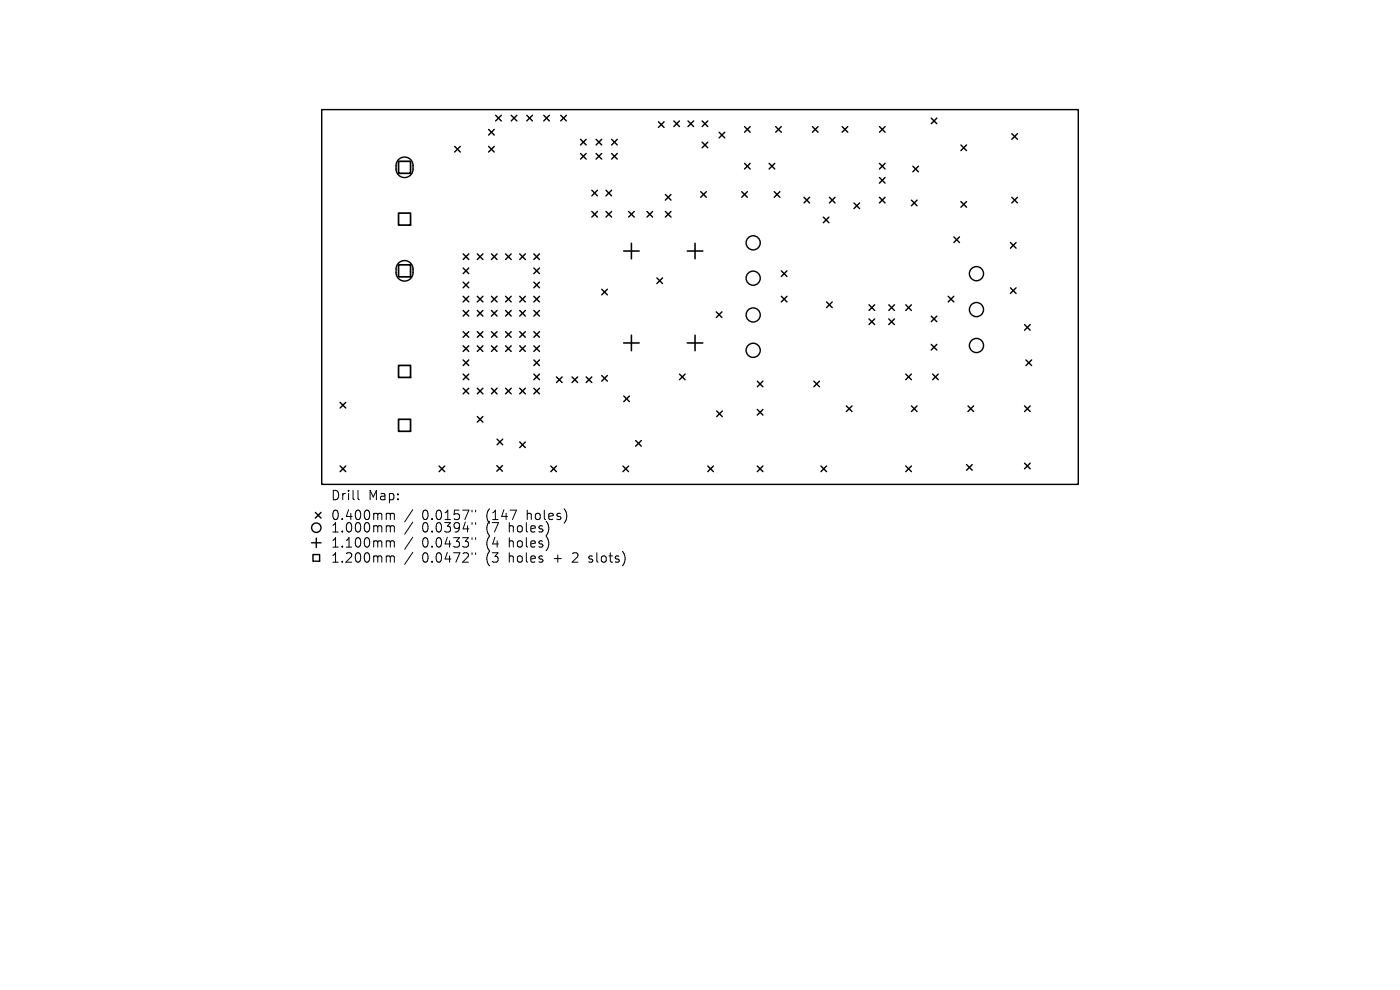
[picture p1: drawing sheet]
<svg xmlns="http://www.w3.org/2000/svg" width="297mm" height="210mm" viewBox="0 0 297 210" stroke-linecap="round" stroke-linejoin="round" font-family="sans-serif">
<defs><g id="words">
<g font-size="2.8">
<text x="70.1" y="106.4">Drill</text>
<text x="78.1" y="106.4">Map:</text>
<text x="70.1" y="110.6">0.400mm</text>
<text x="70.1" y="113.2">1.000mm</text>
<text x="89.5" y="110.6">0.0157&quot;</text>
<text x="89.5" y="113.2">0.0394&quot;</text>
<text x="103.3" y="110.6">(147</text>
<text x="103.3" y="113.2">(7</text>
<text x="108.2" y="113.2">holes)</text>
<text x="112" y="110.6">holes)</text>
<text x="70.1" y="116.4">1.100mm</text>
<text x="70.1" y="119.6">1.200mm</text>
<text x="89.5" y="116.4">0.0433&quot;</text>
<text x="89.5" y="119.6">0.0472&quot;</text>
<text x="103.3" y="116.4">(4</text>
<text x="103.3" y="119.6">(3</text>
<text x="108.2" y="116.4">holes)</text>
<text x="108.2" y="119.6">holes</text>
<text x="118" y="119.6">+</text>
<text x="122.2" y="119.6">2</text>
<text x="125.8" y="119.6">slots)</text>
</g>
</g></defs>
<g fill="none" stroke="#000" stroke-width=".3">
<path d="M68.3 23.3h160.5v79.5h-160.5zM84.6 33.8a1.8 1.8 0 0 1 1.9-.3 1.8 1.8 0 0 1 1.1 1.6v.8a1.8 1.8 0 0 1-1.8 1.8 1.8 1.8 0 0 1-1.8-1.8l.1-1.2zM96.5 31.1l1.2 1.2M97.7 31.1l-1.2 1.2M103.7 27.5l1.2 1.2M103.7 31.1l1.2 1.2M104.9 27.5l-1.2 1.2M104.9 31.1l-1.2 1.2M105.2 24.5l1.2 1.2M106.4 24.5l-1.2 1.2M108.5 24.5l1.2 1.2M109.7 24.5l-1.2 1.2"/>
<path d="M111.8 24.5l1.2 1.2M113 24.5l-1.2 1.2M115.4 24.5l1.2 1.2M116.6 24.5l-1.2 1.2M119 24.5l1.2 1.2M120.2 24.5l-1.2 1.2M123.2 29.6l1.2 1.2M123.2 32.6l1.2 1.2M124.4 29.6l-1.2 1.2M124.4 32.6l-1.2 1.2M126.5 29.6l1.2 1.2M126.5 32.6l1.2 1.2"/>
<path d="M127.7 29.6l-1.2 1.2M127.7 32.6l-1.2 1.2M129.8 29.6l1.2 1.2M129.8 32.6l1.2 1.2M131 29.6l-1.2 1.2M131 32.6l-1.2 1.2M139.7 25.8l1.2 1.2M140.9 25.8l-1.2 1.2M143 25.7l1.2 1.2M144.2 25.7l-1.2 1.2M146 25.7l1.2 1.2M147.2 25.7l-1.2 1.2"/>
<path d="M149 25.7l1.2 1.2M149 30.2l1.2 1.2M150.2 25.7l-1.2 1.2M150.2 30.2l-1.2 1.2M152.6 28.1l1.2 1.2M153.8 28.1l-1.2 1.2M158 26.9l1.2 1.2M158 34.7l1.2 1.2M159.2 34.7l-1.2 1.2M159.2 26.9l-1.2 1.2M163.2 34.7l1.2 1.2M164.4 34.7l-1.2 1.2"/>
<path d="M164.6 26.9l1.2 1.2M165.8 26.9l-1.2 1.2M172.4 26.9l1.2 1.2M173.6 26.9l-1.2 1.2M178.7 26.9l1.2 1.2M179.9 26.9l-1.2 1.2M186.6 34.7l1.2 1.2M186.6 37.7l1.2 1.2M186.6 26.9l1.2 1.2M187.8 37.7l-1.2 1.2M187.8 34.7l-1.2 1.2M187.8 26.9l-1.2 1.2"/>
<path d="M193.7 35.3l1.2 1.2M194.9 35.3l-1.2 1.2M197.6 25.1l1.2 1.2M198.8 25.1l-1.2 1.2M203.9 30.8l1.2 1.2M205.1 30.8l-1.2 1.2M214.7 28.4l1.2 1.2M215.9 28.4l-1.2 1.2M84.6 55.8a1.8 1.8 0 0 1 1.9-.4 1.8 1.8 0 0 1 1.1 1.7v.7a1.8 1.8 0 0 1-1.8 1.8 1.8 1.8 0 0 1-1.8-1.8l.1-1.2zM98.3 53.9l1.2 1.2M98.3 56.9l1.2 1.2M98.3 59.9l1.2 1.2"/>
<path d="M99.5 53.9l-1.2 1.2M99.5 56.9l-1.2 1.2M99.5 59.9l-1.2 1.2M101.3 53.9l1.2 1.2M102.5 53.9l-1.2 1.2M104.3 53.9l1.2 1.2M105.5 53.9l-1.2 1.2M107.3 53.9l1.2 1.2M108.5 53.9l-1.2 1.2M110.3 53.9l1.2 1.2M111.5 53.9l-1.2 1.2M113.3 59.9l1.2 1.2"/>
<path d="M113.3 56.9l1.2 1.2M113.3 53.9l1.2 1.2M114.5 53.9l-1.2 1.2M114.5 56.9l-1.2 1.2M114.5 59.9l-1.2 1.2M125.6 44.9l1.2 1.2M125.6 40.4l1.2 1.2M126.8 40.4l-1.2 1.2M126.8 44.9l-1.2 1.2M128.6 40.4l1.2 1.2M128.6 44.9l1.2 1.2M129.8 40.4l-1.2 1.2"/>
<path d="M129.8 44.9l-1.2 1.2M133.4 44.9l1.2 1.2M134.6 44.9l-1.2 1.2M137.3 44.9l1.2 1.2M138.5 44.9l-1.2 1.2M139.4 59l1.2 1.2M140.6 59l-1.2 1.2M141.2 41.3l1.2 1.2M141.2 44.9l1.2 1.2M142.4 41.3l-1.2 1.2M142.4 44.9l-1.2 1.2M148.7 40.7l1.2 1.2"/>
<path d="M149.9 40.7l-1.2 1.2M157.4 40.7l1.2 1.2M158.6 40.7l-1.2 1.2M164.2 40.7l1.2 1.2M165.4 40.7l-1.2 1.2M165.8 57.5l1.2 1.2M167 57.5l-1.2 1.2M170.6 41.9l1.2 1.2M171.8 41.9l-1.2 1.2M174.7 46.1l1.2 1.2M175.9 46.1l-1.2 1.2M176 41.9l1.2 1.2"/>
<path d="M177.2 41.9l-1.2 1.2M181.2 43.1l1.2 1.2M182.4 43.1l-1.2 1.2M186.6 41.9l1.2 1.2M187.8 41.9l-1.2 1.2M193.4 42.5l1.2 1.2M194.6 42.5l-1.2 1.2M202.4 50.3l1.2 1.2M203.6 50.3l-1.2 1.2M203.9 42.8l1.2 1.2M205.1 42.8l-1.2 1.2M214.4 51.5l1.2 1.2"/>
<path d="M214.7 41.9l1.2 1.2M215.6 51.5l-1.2 1.2M215.9 41.9l-1.2 1.2M98.3 62.9l1.2 1.2M98.3 65.9l1.2 1.2M98.3 70.4l1.2 1.2M98.3 73.4l1.2 1.2M98.3 76.4l1.2 1.2M98.3 79.4l1.2 1.2M99.5 62.9l-1.2 1.2M99.5 65.9l-1.2 1.2M99.5 70.4l-1.2 1.2"/>
<path d="M99.5 73.4l-1.2 1.2M99.5 76.4l-1.2 1.2M99.5 79.4l-1.2 1.2M101.3 62.9l1.2 1.2M101.3 65.9l1.2 1.2M101.3 73.4l1.2 1.2M101.3 70.4l1.2 1.2M102.5 62.9l-1.2 1.2M102.5 70.4l-1.2 1.2M102.5 73.4l-1.2 1.2M102.5 65.9l-1.2 1.2M104.3 62.9l1.2 1.2"/>
<path d="M104.3 65.9l1.2 1.2M104.3 73.4l1.2 1.2M104.3 70.4l1.2 1.2M105.5 70.4l-1.2 1.2M105.5 73.4l-1.2 1.2M105.5 62.9l-1.2 1.2M105.5 65.9l-1.2 1.2M107.3 62.9l1.2 1.2M107.3 65.9l1.2 1.2M107.3 73.4l1.2 1.2M107.3 70.4l1.2 1.2M108.5 70.4l-1.2 1.2"/>
<path d="M108.5 73.4l-1.2 1.2M108.5 62.9l-1.2 1.2M108.5 65.9l-1.2 1.2M110.3 65.9l1.2 1.2M110.3 62.9l1.2 1.2M110.3 73.4l1.2 1.2M110.3 70.4l1.2 1.2M111.5 70.4l-1.2 1.2M111.5 73.4l-1.2 1.2M111.5 62.9l-1.2 1.2M111.5 65.9l-1.2 1.2M113.3 65.9l1.2 1.2"/>
<path d="M113.3 62.9l1.2 1.2M113.3 70.4l1.2 1.2M113.3 73.4l1.2 1.2M113.3 76.4l1.2 1.2M113.3 79.4l1.2 1.2M114.5 70.4l-1.2 1.2M114.5 76.4l-1.2 1.2M114.5 73.4l-1.2 1.2M114.5 62.9l-1.2 1.2M114.5 79.4l-1.2 1.2M114.5 65.9l-1.2 1.2M118.1 80l1.2 1.2"/>
<path d="M119.3 80l-1.2 1.2M121.4 80l1.2 1.2M122.6 80l-1.2 1.2M124.4 80l1.2 1.2M125.6 80l-1.2 1.2M127.7 61.4l1.2 1.2M127.7 79.7l1.2 1.2M128.9 61.4l-1.2 1.2M128.9 79.7l-1.2 1.2M144.2 79.4l1.2 1.2M145.4 79.4l-1.2 1.2M152 66.2l1.2 1.2"/>
<path d="M153.2 66.2l-1.2 1.2M165.8 62.9l1.2 1.2M167 62.9l-1.2 1.2M175.4 64.1l1.2 1.2M176.6 64.1l-1.2 1.2M184.4 64.7l1.2 1.2M184.4 67.7l1.2 1.2M185.6 64.7l-1.2 1.2M185.6 67.7l-1.2 1.2M188.6 64.7l1.2 1.2M188.6 67.7l1.2 1.2M189.8 64.7l-1.2 1.2"/>
<path d="M189.8 67.7l-1.2 1.2M192.2 64.7l1.2 1.2M192.2 79.4l1.2 1.2M193.4 64.7l-1.2 1.2M193.4 79.4l-1.2 1.2M197.6 67.1l1.2 1.2M197.6 73.1l1.2 1.2M197.9 79.4l1.2 1.2M198.8 67.1l-1.2 1.2M198.8 73.1l-1.2 1.2M199.1 79.4l-1.2 1.2M201.2 62.9l1.2 1.2"/>
<path d="M202.4 62.9l-1.2 1.2M214.4 61.1l1.2 1.2M215.6 61.1l-1.2 1.2M217.4 68.9l1.2 1.2M217.7 76.4l1.2 1.2M218.6 68.9l-1.2 1.2M218.9 76.4l-1.2 1.2M72.2 85.4l1.2 1.2M72.2 98.9l1.2 1.2M73.4 85.4l-1.2 1.2M73.4 98.9l-1.2 1.2M93.2 98.9l1.2 1.2"/>
<path d="M94.4 98.9l-1.2 1.2M98.3 82.4l1.2 1.2M99.5 82.4l-1.2 1.2M101.3 82.4l1.2 1.2M101.3 88.4l1.2 1.2M102.5 82.4l-1.2 1.2M102.5 88.4l-1.2 1.2M104.3 82.4l1.2 1.2M105.4 98.8l1.2 1.2M105.5 82.4l-1.2 1.2M105.5 93.2l1.2 1.2M106.6 98.8l-1.2 1.2"/>
<path d="M106.7 93.2l-1.2 1.2M107.3 82.4l1.2 1.2M108.5 82.4l-1.2 1.2M110.3 82.4l1.2 1.2M110.3 93.8l1.2 1.2M111.5 82.4l-1.2 1.2M111.5 93.8l-1.2 1.2M113.3 82.4l1.2 1.2M114.5 82.4l-1.2 1.2M116.9 98.9l1.2 1.2M118.1 98.9l-1.2 1.2M132.2 98.9l1.2 1.2"/>
<path d="M132.3 84l1.2 1.2M133.4 98.9l-1.2 1.2M133.5 84l-1.2 1.2M134.9 93.5l1.2 1.2M136.1 93.5l-1.2 1.2M150.2 98.9l1.2 1.2M151.4 98.9l-1.2 1.2M152 87.2l1.2 1.2M153.2 87.2l-1.2 1.2M160.7 80.9l1.2 1.2M160.7 86.9l1.2 1.2M160.7 98.9l1.2 1.2"/>
<path d="M161.9 80.9l-1.2 1.2M161.9 86.9l-1.2 1.2M161.9 98.9l-1.2 1.2M172.7 80.9l1.2 1.2M173.9 80.9l-1.2 1.2M174.2 98.9l1.2 1.2M175.4 98.9l-1.2 1.2M179.6 86.1l1.2 1.2M180.8 86.1l-1.2 1.2M192.2 98.9l1.2 1.2M193.4 98.9l-1.2 1.2M193.4 86.1l1.2 1.2"/>
<path d="M194.6 86.1l-1.2 1.2M205.1 98.6l1.2 1.2M205.4 86.1l1.2 1.2M206.3 98.6l-1.2 1.2M206.6 86.1l-1.2 1.2M217.4 86.1l1.2 1.2M217.4 98.3l1.2 1.2M218.6 86.1l-1.2 1.2M218.6 98.3l-1.2 1.2M66.1 115.1h2M66.4 117.6h1.4v1.4h-1.4zM66.9 108.7l1.2 1.2"/>
<path d="M67.1 114.1v2M68.1 108.7l-1.2 1.2"/>
<circle cx="159.8" cy="59" r="1.5"/>
<circle cx="159.8" cy="51.5" r="1.5"/>
<circle cx="207.2" cy="58.1" r="1.5"/>
<circle cx="159.8" cy="74.3" r="1.5"/>
<circle cx="159.8" cy="66.8" r="1.5"/>
<circle cx="207.2" cy="65.7" r="1.5"/>
<circle cx="207.2" cy="73.3" r="1.5"/>
<circle cx="67.1" cy="111.9" r="1"/>
</g>
<path d="M132.3 53.3h3.3M134 51.6v3.3M145.8 53.3h3.3M147.5 51.6v3.3M132.3 72.8h3.3M134 71.1v3.3M145.8 72.8h3.3M147.5 71.1v3.3" fill="none" stroke="#000" stroke-width=".33"/>
<path d="M84.6 34.2h2.5v2.6h-2.5zM84.6 45.2h2.5v2.5h-2.5zM84.6 56.2h2.5v2.5h-2.5zM84.6 77.5h2.5v2.6h-2.5zM84.6 88.9h2.5v2.6h-2.5z" fill="none" stroke="#000" stroke-width=".36"/>
<g fill="none" stroke="#000" stroke-width=".21">
<path d="M75.9 104v1.7l.3 .3M82.2 108.9h.3l.3 .3M82.2 111.5h.3l.3 .3M82.2 114.7l.5 .1 .1 .2M82.2 117.9l.5 .1 .1 .2M82.8 109.2l.3-.3 .5 .1 .1 1.2M82.8 109.2v1M82.8 111.8v1.1M82.8 115v1.1M82.8 118.2v1.1M82.8 111.8l.3-.3 .5 .1 .1 1.3M82.8 115l.3-.3 .5 .1 .1 1.3"/>
<path d="M82.8 118.2l.3-.3 .5 .1 .1 1.3M87.6 108.1l-1.7 2.6M87.6 110.8l-1.7 2.5M87.6 114l-1.7 2.5M87.6 117.2l-1.7 2.5M100.1 108.2v.4M100.1 110.9v.3M100.1 114.1v.3M100.1 117.3v.3M100.9 108.2v.4M100.9 110.9v.3M100.9 114.1v.3"/>
<path d="M100.9 117.3v.3M124.9 119.2l.2 .1M125 118v.5"/>
</g>
<use href="#words"/>
</svg>
